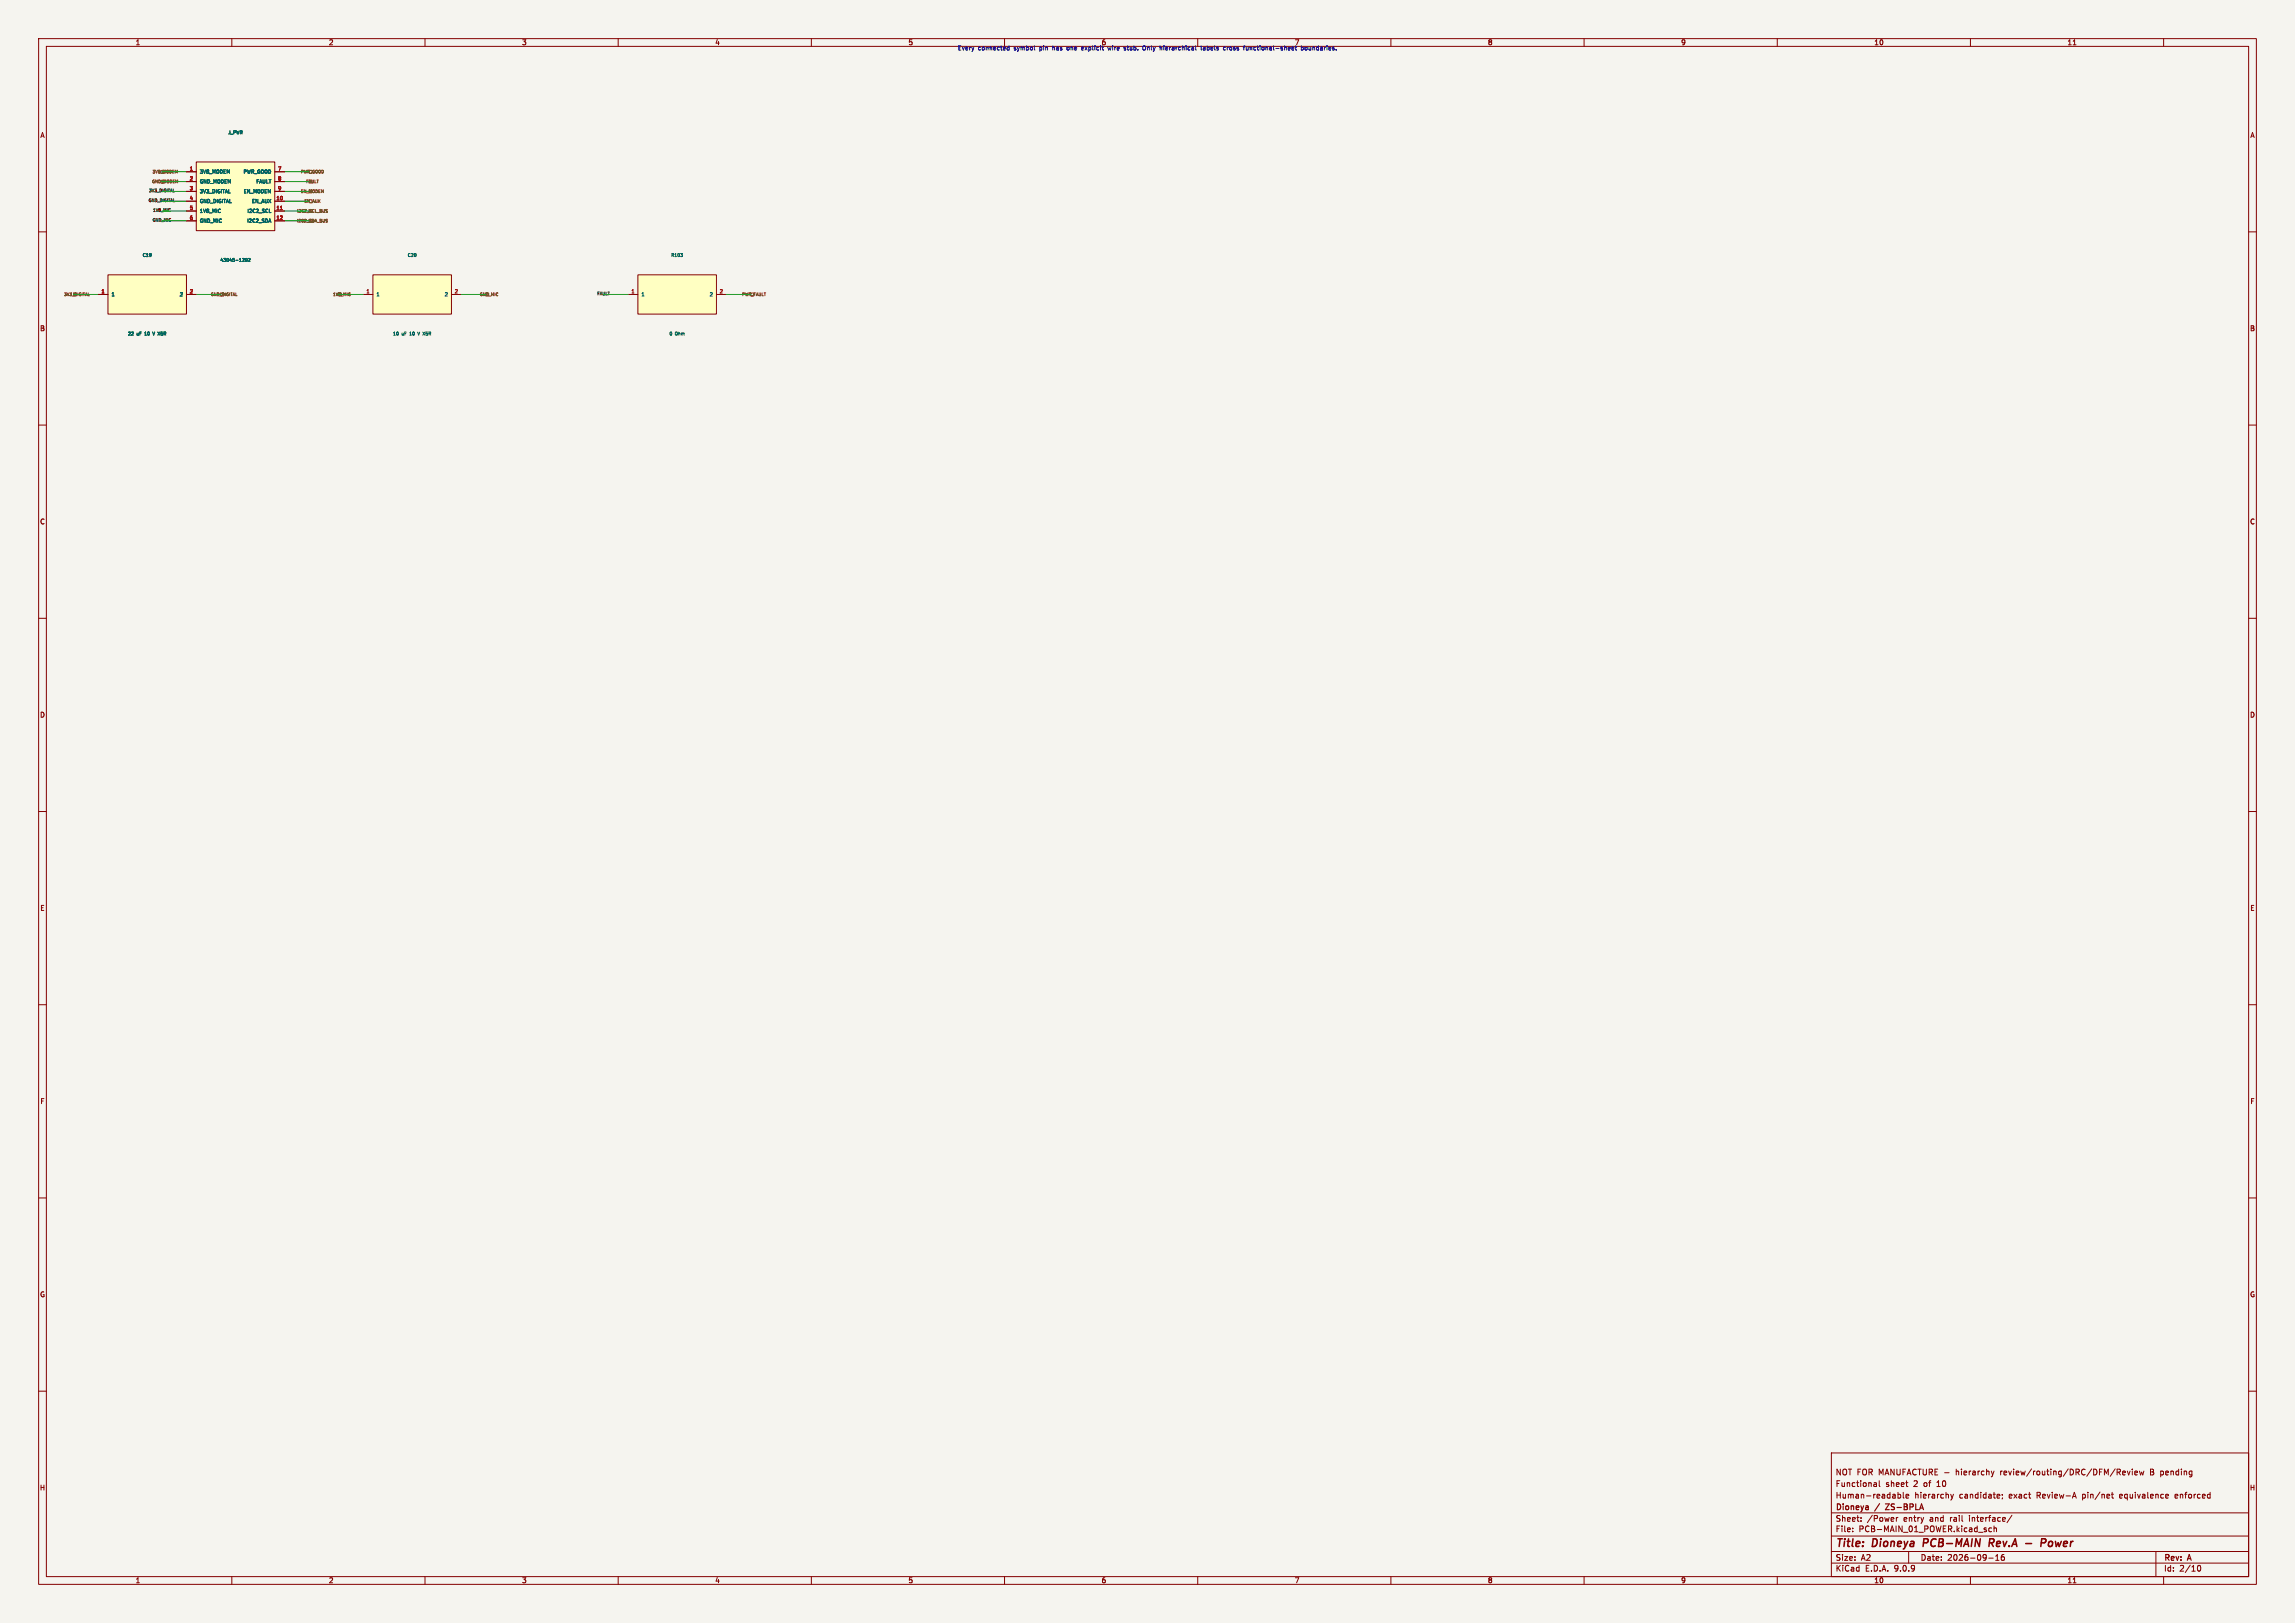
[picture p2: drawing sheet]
<svg xmlns="http://www.w3.org/2000/svg" width="594mm" height="420mm" viewBox="0 0 594 420" stroke-linecap="round" stroke-linejoin="round" font-family="sans-serif">
<defs><g id="words">
<g font-size="2.8" fill="#840000">
<text x="475" y="400.9">Title:</text>
<text x="484.7" y="400.9">Dioneya</text>
<text x="498.6" y="400.9">PCB-MAIN</text>
<text x="516.5" y="400.9">Rev.A</text>
<text x="531.5" y="400.9">Power</text>
</g>
<g font-size="2.1" fill="#840000">
<text x="475" y="382">NOT FOR MANUFACTURE -</text>
<text x="506.5" y="382">hierarchy</text>
<text x="518.1" y="382">review/routing/DRC/DFM/Review</text>
<text x="557.1" y="382">B pending</text>
<text x="475" y="388">Human-readable</text>
<text x="475" y="385">Functional</text>
<text x="488" y="385">sheet</text>
<text x="495.3" y="385">2</text>
<text x="495.5" y="388">hierarchy</text>
<text x="498" y="385">of</text>
<text x="501.6" y="385">10</text>
<text x="507.2" y="388">candidate;</text>
<text x="520.1" y="388">exact</text>
<text x="527.4" y="388">Review-A</text>
<text x="539.4" y="388">pin/net</text>
<text x="549.2" y="388">equivalence</text>
<text x="563.7" y="388">enforced</text>
<text x="475" y="394">Sheet:</text>
<text x="475" y="391.2">Dioneya</text>
<text x="483.2" y="394">/Power</text>
<text x="485.5" y="391.2">/</text>
<text x="488.8" y="391.2">ZS-BPLA</text>
<text x="492.7" y="394">entry</text>
<text x="499.6" y="394">and</text>
<text x="505" y="394">rail</text>
<text x="510.1" y="394">interface/</text>
<text x="475" y="396.7">File:</text>
<text x="481.1" y="396.7">PCB-MAIN_01_POWER.kicad_sch</text>
<text x="475" y="406.9">KiCad</text>
<text x="475" y="404.1">Size:</text>
<text x="481.7" y="404.1">A2</text>
<text x="482.7" y="406.9">E.D.A.</text>
<text x="490.3" y="406.9">9.0.9</text>
<text x="497" y="404.1">Date:</text>
<text x="504" y="404.1">2026-09-16</text>
<text x="560" y="404.3">Rev:</text>
<text x="560" y="406.9">Id:</text>
<text x="564.1" y="406.9">2/10</text>
<text x="566.4" y="404.3">A</text>
</g>
<g font-size="1.8" fill="#840000">
<text x="35" y="11.9">1</text>
<text x="85" y="11.9">2</text>
<text x="135" y="11.9">3</text>
<text x="185" y="11.9">4</text>
<text x="235" y="11.9">5</text>
<text x="385" y="11.9">8</text>
<text x="435" y="11.9">9</text>
<text x="485" y="11.9">10</text>
<text x="535" y="11.9">11</text>
<text x="10.3" y="35.9">A</text>
<text x="582.3" y="35.9">A</text>
<text x="10.3" y="85.9">B</text>
<text x="582.3" y="85.9">B</text>
<text x="10.3" y="135.9">C</text>
<text x="582.3" y="135.9">C</text>
<text x="10.3" y="185.9">D</text>
<text x="582.3" y="185.9">D</text>
<text x="10.3" y="235.9">E</text>
<text x="582.3" y="235.9">E</text>
<text x="10.3" y="285.9">F</text>
<text x="582.3" y="285.9">F</text>
<text x="10.3" y="335.9">G</text>
<text x="582.3" y="335.9">G</text>
<text x="10.2" y="385.9">H</text>
<text x="582.2" y="385.9">H</text>
<text x="35" y="409.9">1</text>
<text x="85" y="409.9">2</text>
<text x="135" y="409.9">3</text>
<text x="185" y="409.9">4</text>
<text x="235" y="409.9">5</text>
<text x="285" y="409.9">6</text>
<text x="335" y="409.9">7</text>
<text x="385" y="409.9">8</text>
<text x="435" y="409.9">9</text>
<text x="485" y="409.9">10</text>
<text x="535" y="409.9">11</text>
</g>
<g font-size="1.8" fill="#0000c2">
<text x="285" y="11.9">6</text>
<text x="335" y="11.9">7</text>
</g>
<g font-size="1.5" fill="#0000c2">
<text x="247.8" y="13.2">Every</text>
<text x="253.2" y="13.2">connected</text>
<text x="262.6" y="13.2">symbol</text>
<text x="269.5" y="13.2">pin</text>
<text x="273.1" y="13.2">has</text>
<text x="277" y="13.2">one</text>
<text x="281" y="13.2">explicit</text>
<text x="288.1" y="13.2">wire</text>
<text x="292.5" y="13.2">stub.</text>
<text x="297.6" y="13.2">Only</text>
<text x="302.2" y="13.2">hierarchical</text>
<text x="313.1" y="13.2">labels</text>
<text x="319.2" y="13.2">cross</text>
<text x="324.6" y="13.2">functional-sheet</text>
<text x="339.7" y="13.2">boundaries.</text>
</g>
<g font-size="1.3" fill="#a90000">
<text x="49" y="44.2">1</text>
<text x="49" y="46.7">2</text>
<text x="71.8" y="44.2">7</text>
<text x="71.8" y="46.7">8</text>
<text x="49" y="49.3">3</text>
<text x="49" y="51.8">4</text>
<text x="71.4" y="51.8">10</text>
<text x="71.8" y="49.3">9</text>
<text x="49" y="54.4">5</text>
<text x="49" y="56.9">6</text>
<text x="71.4" y="54.4">11</text>
<text x="71.4" y="56.9">12</text>
<text x="26.1" y="75.9">1</text>
<text x="49" y="75.9">2</text>
<text x="94.7" y="75.9">1</text>
<text x="117.5" y="75.9">2</text>
<text x="163.3" y="75.9">1</text>
<text x="186.1" y="75.9">2</text>
</g>
<g font-size="1.3" fill="#006464">
<text x="51.6" y="45.1">3V8_MODEM</text>
<text x="51.6" y="47.7">GND_MODEM</text>
<text x="62.8" y="45.1">PWR_GOOD</text>
<text x="66.1" y="47.7">FAULT</text>
<text x="51.6" y="50.2">3V3_DIGITAL</text>
<text x="51.6" y="52.7">GND_DIGITAL</text>
<text x="62.9" y="50.2">EN_MODEM</text>
<text x="65" y="52.7">EN_AUX</text>
<text x="51.6" y="55.3">1V8_MIC</text>
<text x="51.6" y="57.8">GND_MIC</text>
<text x="63.8" y="57.8">I2C2_SDA</text>
<text x="63.8" y="55.3">I2C2_SCL</text>
<text x="28.7" y="76.9">1</text>
<text x="46.3" y="76.9">2</text>
<text x="97.3" y="76.9">1</text>
<text x="114.9" y="76.9">2</text>
<text x="165.9" y="76.9">1</text>
<text x="183.5" y="76.9">2</text>
</g>
<g font-size="1.1" fill="#006464">
<text x="58.9" y="34.9">J_PWR</text>
<text x="36.8" y="66.7">C19</text>
<text x="56.9" y="67.9">43045-1202</text>
<text x="105.4" y="66.7">C20</text>
<text x="173.6" y="66.7">R103</text>
<text x="33" y="87">22</text>
<text x="35.4" y="87">uF</text>
<text x="37.7" y="87">10</text>
<text x="41.8" y="87">X5R</text>
<text x="101.6" y="87">10</text>
<text x="104" y="87">uF</text>
<text x="106.3" y="87">10</text>
<text x="110.3" y="87">X5R</text>
<text x="173.1" y="87">0</text>
<text x="174.8" y="87">Ohm</text>
</g>
<g font-size="1" fill="#725600">
<text x="39.2" y="47.6">GND_MODEM</text>
<text x="39.3" y="45.1">3V8_MODEM</text>
<text x="77.7" y="45.1">PWR_GOOD</text>
<text x="79.1" y="47.6">FAULT</text>
<text x="77.7" y="50.1">EN_MODEM</text>
<text x="78.6" y="52.7">EN_AUX</text>
<text x="76.7" y="57.8">I2C2_SDA_BUS</text>
<text x="76.7" y="55.2">I2C2_SCL_BUS</text>
<text x="16.4" y="76.8">3V3_DIGITAL</text>
<text x="54.4" y="76.8">GND_DIGITAL</text>
<text x="86" y="76.8">1V8_MIC</text>
<text x="124" y="76.8">GND_MIC</text>
<text x="191.9" y="76.8">PWR_FAULT</text>
</g>
<g font-size="1" fill="#0f0f0f">
<text x="38.3" y="52.5">GND_DIGITAL</text>
<text x="38.4" y="49.9">3V3_DIGITAL</text>
<text x="39.3" y="57.5">GND_MIC</text>
<text x="39.5" y="55">1V8_MIC</text>
<text x="154.4" y="76.6">FAULT</text>
</g>
</g></defs>
<path d="M0 0h594v420h-594z" fill="#f5f4ef" stroke="#f5f4ef" stroke-width=".26"/>
<g fill="none" stroke="#840000" stroke-width=".26">
<path d="M10 10h574v400h-574zM12 12h570v396h-570zM60 10v2M110 10v2M160 10v2M210 10v2M260 10v2M310 10v2M360 10v2M410 10v2M460 10v2M510 10v2"/>
<path d="M536.6 11.6h.7M560 10v2M10 60h2M582 60h2M10 110h2M582 110h2M10 160h2M582 160h2M10 210h2M582 210h2M10 260h2M582 260h2"/>
<path d="M10 310h2M582 310h2M10 360h2M474 376h108v32h-108zM582 360h2M474 397.5h108M474 391.5h108M479.5 396.2v.2M479.5 395.4v.2M481.7 393.5v.2M481.7 392.7v.2M485.2 383.7l.5 .2v.8"/>
<path d="M485.7 384.6l-.5 .1M485.7 384l-.5 .1M486.4 383.2v1.3l.2 .2M490.8 392.7v1M491.2 386.2v1.5M491.2 386.7h.5l.3 .3-.2 .6h-.6M491.2 392.7l-.4 .3M492.6 386.2v1.3l.2 .2M493.2 383.7h.6M493.3 387.2l.7-.2v-.3h-.5l-.2 .2 .1 .7h.6M493.7 384.7h.1M504.9 386.7l.3 1"/>
<path d="M505.2 387.7l-.3 .5M505.6 386.7l-.4 1M515.5 395.4h-.5l-.3 .3 .2 .6h.6M516.1 380.7l-.4 1M516.1 395.5l.6-.1v1M516.1 394.9v1.5M517.1 386.7h.4l.1 .3-.7 .2M517.5 387.6l-.4 .1M518.2 386.7v.2M518.3 387.6l-.1 .3M520.7 392.1l-1.2 1.9M536.5 387.2h.7"/>
<path d="M536.9 386.2l.5 1.5M546.5 386.7h.5M546.7 386.2v1.3l.3 .2M549.5 381.6h.5M549.5 380.7h.4l.2 .3-.7 .2M550.6 380.7l.4 1 .3-1M551.9 380.2v.1M551.9 380.7v1M552.5 381.2l.7-.2v-.3h-.5l-.2 .2 .1 .7h.6M553.7 380.7l.3 1 .3-.7 .3 .7 .3-1M560.7 386.7h.5v.3l-.7 .2M561.2 387.6l-.5 .1"/>
<path d="M563 386.7v.9M563.7 387l-.7 .2M60 408v2M110 408v2M160 408v2M210 408v2M260 408v2M310 408v2M360 408v2M410 408v2M460 408v2M474 404.5h108"/>
<path d="M474 401.5h108M494 401.5v3M510 408v2M514.7 403.2h1.2M516.5 403.8h.9M516.5 402.7l.5-.4v1.5M518.7 402.3h-.5l-.2 .3v.9l.2 .3 .5-.2v-.7l-.5-.1-.2 .3M536.6 409.6h.7M558 401.5v6.5M560 408v2M568.7 405.6l.4-.5a.8 .8 0 0 1 .5 .7 .8 .8 0 0 1-.5 .8l-.4-.6"/>
</g>
<path d="M498 398.2l-.3 2M515.4 399.2l.5 1M515.8 398.2h-.8l-.2 2M515.9 399.1l-1 .1M524.3 399.4h1.5M528.3 399.2l1-.1 .2-.2v-.5l-.3-.2h-.7l-.3 2M530.9 398.9l-.4 .1-.3 .2v.8l.6 .2" fill="none" stroke="#840000" stroke-width=".4"/>
<path d="M488 389.2h1l-1 1.5h1" fill="none" stroke="#840000" stroke-width=".3"/>
<path d="M96.5 71.1h20.3v10.2h-20.3z" fill="#ffffc2"/>
<path d="M94 76.2h2.5M96.5 71.1h20.3v10.2h-20.3zM116.8 76.2h2.6" fill="none" stroke="#840000" stroke-width=".26"/>
<path d="M106 86.7h.5M106.1 86.1l-.1 .1M108.1 85.9l.3 .8 .2-.8M109.4 85.9l.6 .8M110 85.9l-.6 .8" fill="none" stroke="#006464" stroke-width=".26"/>
<path d="M50.8 41.9h20.3v17.8h-20.3z" fill="#ffffc2"/>
<g fill="none" stroke="#840000" stroke-width=".26">
<path d="M48.3 44.5h2.5M48.3 47h2.5M48.3 49.5h2.5M48.3 52.1h2.5M48.3 54.6h2.5M48.3 57.2h2.5M50.8 41.9h20.3v17.8h-20.3zM71.1 44.5h2.6M71.1 47h2.6M71.1 49.5h2.6M71.1 52.1h2.6M71.1 54.6h2.6"/>
<path d="M71.1 57.2h2.6"/>
</g>
<path d="M69.7 55h.4M69.8 56.7l.3 .9M63.1 66.9l.1 .3-.5 .5h.5M63.6 67.6a.38 .38 0 0 1-.1-.4 .38 .38 0 0 1 .4-.3v.7M63.6 67.6h.1M63.6 67.6h.3M63.9 67.6h.1M64.3 66.9h.3l.1 .2-.5 .6h.5" fill="none" stroke="#006464" stroke-width=".26"/>
<path d="M72.6 54.2h.5" fill="none" stroke="#a90000" stroke-width=".26"/>
<path d="M27.9 71.1h20.4v10.2h-20.4z" fill="#ffffc2"/>
<path d="M25.4 76.2h2.5M27.9 71.1h20.4v10.2h-20.4zM48.3 76.2h2.5" fill="none" stroke="#840000" stroke-width=".26"/>
<path d="M37.5 86.7h.4M37.5 86.1v.1M39.5 85.9l.3 .8 .2-.8M40.8 85.9l.6 .8M41.4 85.9l-.6 .8" fill="none" stroke="#006464" stroke-width=".26"/>
<path d="M165.1 71.1h20.3v10.2h-20.3z" fill="#ffffc2"/>
<g fill="none" stroke="#840000" stroke-width=".26">
<path d="M48.3 44.5h2.5M48.3 47h2.5M48.3 49.5h2.5M48.3 52.1h2.5M48.3 54.6h2.5M48.3 57.2h2.5M71.1 44.5h2.6M71.1 47h2.6M71.1 49.5h2.6M71.1 52.1h2.6M71.1 54.6h2.6M71.1 57.2h2.6"/>
<path d="M25.4 76.2h2.5M48.3 76.2h2.5M162.6 76.2h2.5M165.1 71.1h20.3v10.2h-20.3zM185.4 76.2h2.6"/>
</g>
<g fill="none" stroke="#006464" stroke-width=".26">
<path d="M69.7 55h.4M69.8 56.7l.3 .9M63.1 66.9l.1 .3-.5 .5h.5M63.6 67.6a.38 .38 0 0 1-.1-.4 .38 .38 0 0 1 .4-.3v.7M63.6 67.6h.1M63.6 67.6h.3M63.9 67.6h.1M64.3 66.9h.3l.1 .2-.5 .6h.5M176.2 65.6h.5l-.3 .3M176.6 65.9v.5M37.5 86.7h.4M37.5 86.1v.1"/>
<path d="M39.5 85.9l.3 .8 .2-.8M40.8 85.9l.6 .8M41.4 85.9l-.6 .8"/>
</g>
<path d="M84.4 54.6l.3 .2-.3 .1M84.4 54.2h.3M84.6 56.7l.1 .1M84.7 57.2v.3" fill="none" stroke="#725600" stroke-width=".26"/>
<g fill="none" stroke="#009600" stroke-width=".26">
<path d="M41.9 57.2h6.4M41.9 52.1h6.4M41.9 49.5h6.4M41.9 47h6.4M41.9 44.5h6.4M41.9 54.6h6.4M73.7 57.2h6.3M73.7 52.1h6.3M73.7 49.5h6.3M73.7 47h6.3M73.7 44.5h6.3M73.7 54.6h6.3"/>
<path d="M19 76.2h6.4M50.8 76.2h6.3M87.6 76.2h6.4M119.4 76.2h6.3M156.2 76.2h6.4M188 76.2h6.3"/>
</g>
<g fill="none" stroke="#0000c2" stroke-width=".26">
<path d="M260.6 12.7l.3 .3 .3-.1M261.2 11.9v1.1M261.2 12.3l-.3-.1-.3 .2M272.5 11.9v1.1M272.6 12.2l-.1 .1M276.2 12.8l.1 .1M276.2 12.3v.5M276.3 12.9h.3M276.3 12.3h.3M276.3 12.3h-.1M280 12.9h.4M280 12.3l.3-.1 .1 .3-.5 .1"/>
<path d="M286.7 12.2l.2 .8 .3-.6 .2 .6 .2-.8M291.7 12.2h.4M291.9 11.9v.9l.1 .2M296.1 11.9h.3l.1 .3v.6l-.4 .2M297 12.2v.8M297.2 12.2l-.2 .1M301.2 11.9v.1M301.9 12.2l-.2 .2 .2 .6M302.2 12.5l-.5 .1M310.9 11.9v.9l.1 .2M311.5 12.3h.4v.7M311.9 12.5l-.5 .2 .2 .3 .3-.1"/>
<path d="M312.5 12.9l.3 .1M312.5 11.9v1.1M312.8 12.2l-.3 .1M317.6 12.2v.8M318 12.2l-.4 .2M318.7 12.3l-.2-.1-.2 .2 .1 .5h.3M322.2 11.9h-.2M323.6 12.3h.4v.7M323.6 12.2v.8M336.8 12.9h.4M336.8 12.3h.4M336.8 11.9v1.1"/>
<path d="M337.2 12.3h.1M337.3 12.3v.5M337.3 12.8l-.1 .1M337.8 12.8l.1 .1M337.8 12.3v.5M337.9 12.3l.2-.1 .2 .2-.1 .5h-.3M337.9 12.3h-.1M338.8 12.2l.1 .7 .4-.1M339.3 12.2v.8"/>
</g>
<path d="M72.6 54.2h.5" fill="none" stroke="#a90000" stroke-width=".26"/>
<use href="#words"/>
</svg>
